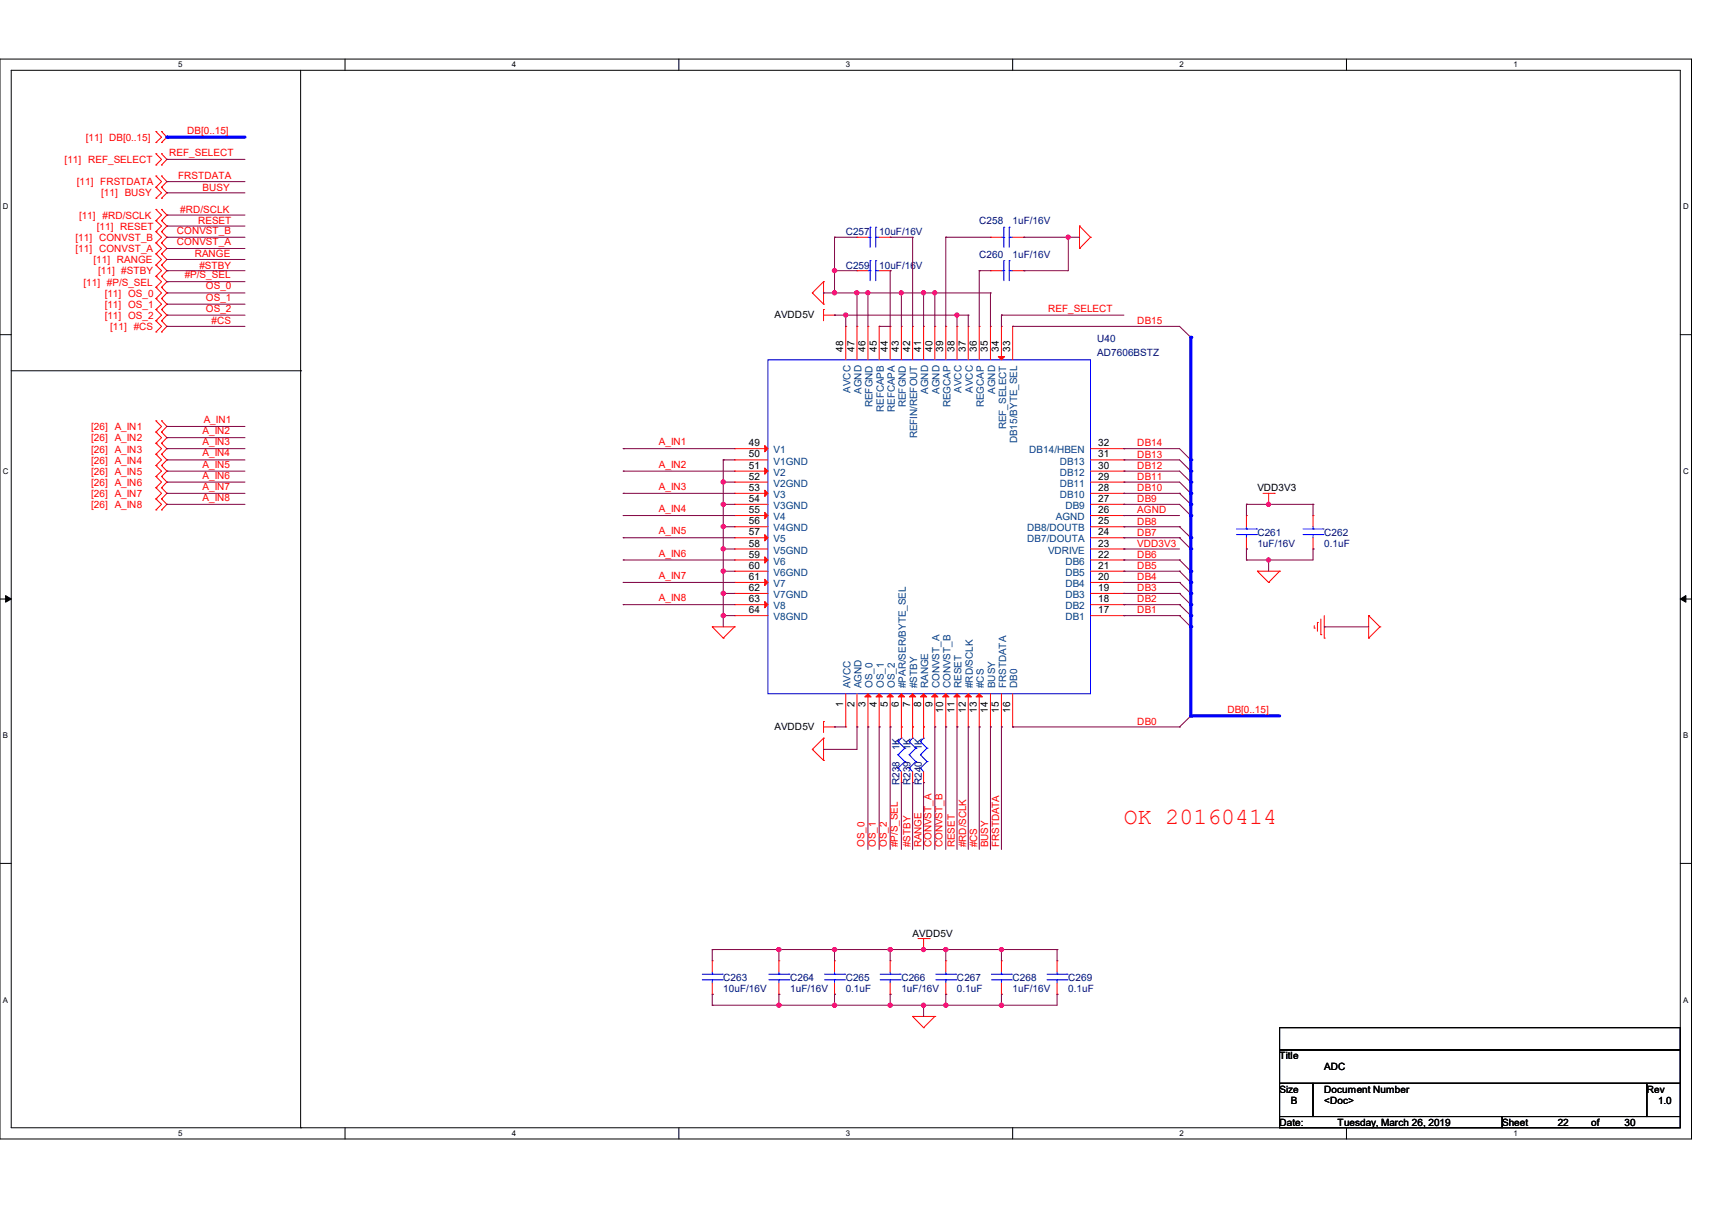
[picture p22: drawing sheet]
<svg xmlns="http://www.w3.org/2000/svg" width="297mm" height="210mm" viewBox="0 0 297 210" stroke-linecap="round" stroke-linejoin="round" font-family="sans-serif">
<defs><g id="words">
<text font-size="4" fill="#f00" x="195" y="142.8">OK 20160414</text>
<g font-size="1.7" fill="#f00">
<text x="32.5" y="23.2">DB[0..15]</text>
<text x="11.2" y="28.3">[11] REF_SELECT</text>
<text x="14.9" y="24.4">[11] DB[0..15]</text>
<text x="29.3" y="27.1">REF_SELECT</text>
<text x="13.3" y="32.1">[11] FRSTDATA</text>
<text x="17.6" y="34.1">[11] BUSY</text>
<text x="30.9" y="31.1">FRSTDATA</text>
<text x="35.1" y="33.1">BUSY</text>
<text x="13.1" y="41.8">[11] CONVST_B</text>
<text x="13.7" y="37.9">[11] #RD/SCLK</text>
<text x="16.8" y="39.9">[11] RESET</text>
<text x="30.7" y="40.6">CONVST_B</text>
<text x="31.3" y="36.9">#RD/SCLK</text>
<text x="34.4" y="38.8">RESET</text>
<text x="13.1" y="43.7">[11] CONVST_A</text>
<text x="16.2" y="45.6">[11] RANGE</text>
<text x="17" y="47.6">[11] #STBY</text>
<text x="30.7" y="42.5">CONVST_A</text>
<text x="33.8" y="44.6">RANGE</text>
<text x="34.6" y="46.6">#STBY</text>
<text x="14.5" y="49.5">[11] #P/S_SEL</text>
<text x="18.2" y="51.4">[11] OS_0</text>
<text x="18.2" y="53.4">[11] OS_1</text>
<text x="32" y="48.3">#P/S_SEL</text>
<text x="35.7" y="50.2">OS_0</text>
<text x="35.7" y="52.2">OS_1</text>
<text x="18.2" y="55.3">[11] OS_2</text>
<text x="19.1" y="57.2">[11] #CS</text>
<text x="35.7" y="54.1">OS_2</text>
<text x="36.7" y="56.2">#CS</text>
<text x="181.9" y="54.1">REF_SELECT</text>
<text x="197.3" y="56.2">DB15</text>
<text x="15.8" y="74.6">[26] A_IN1</text>
<text x="15.8" y="76.5">[26] A_IN2</text>
<text x="35.1" y="75.3">A_IN2</text>
<text x="35.1" y="77.2">A_IN3</text>
<text x="35.3" y="73.4">A_IN1</text>
<text x="114.3" y="77.2">A_IN1</text>
<text x="197.3" y="77.4">DB14</text>
<text x="15.8" y="78.5">[26] A_IN3</text>
<text x="15.8" y="80.4">[26] A_IN4</text>
<text x="15.8" y="82.3">[26] A_IN5</text>
<text x="35.1" y="79.2">A_IN4</text>
<text x="35.1" y="81.1">A_IN5</text>
<text x="35.1" y="83">A_IN6</text>
<text x="114.3" y="81.1">A_IN2</text>
<text x="197.3" y="83.2">DB11</text>
<text x="197.3" y="81.3">DB12</text>
<text x="197.3" y="79.4">DB13</text>
<text x="15.8" y="84.2">[26] A_IN6</text>
<text x="15.8" y="86.2">[26] A_IN7</text>
<text x="15.8" y="88.1">[26] A_IN8</text>
<text x="35.1" y="85">A_IN7</text>
<text x="35.1" y="86.9">A_IN8</text>
<text x="114.3" y="85">A_IN3</text>
<text x="114.3" y="88.8">A_IN4</text>
<text x="197.3" y="87.1">DB9</text>
<text x="197.3" y="85.2">DB10</text>
<text x="197.3" y="89">AGND</text>
<text x="114.3" y="92.7">A_IN5</text>
<text x="197.3" y="92.9">DB7</text>
<text x="197.3" y="91">DB8</text>
<text x="197.3" y="94.8">VDD3V3</text>
<text x="114.3" y="96.5">A_IN6</text>
<text x="114.3" y="100.4">A_IN7</text>
<text x="197.3" y="100.6">DB4</text>
<text x="197.3" y="98.7">DB5</text>
<text x="197.3" y="96.7">DB6</text>
<text x="114.3" y="104.3">A_IN8</text>
<text x="197.3" y="106.4">DB1</text>
<text x="197.3" y="104.5">DB2</text>
<text x="197.3" y="102.5">DB3</text>
<text x="197.3" y="125.7">DB0</text>
<text x="212.9" y="123.6">DB[0..15]</text>
<text x="150" y="146.9" transform="rotate(-90 150 146.9)">OS_0</text>
<text x="151.9" y="146.9" transform="rotate(-90 151.9 146.9)">OS_1</text>
<text x="153.8" y="146.9" transform="rotate(-90 153.8 146.9)">OS_2</text>
<text x="155.8" y="146.9" transform="rotate(-90 155.8 146.9)">#P/S_SEL</text>
<text x="157.9" y="146.9" transform="rotate(-90 157.9 146.9)">#STBY</text>
<text x="159.8" y="146.9" transform="rotate(-90 159.8 146.9)">RANGE</text>
<text x="161.6" y="146.9" transform="rotate(-90 161.6 146.9)">CONVST_A</text>
<text x="163.5" y="146.9" transform="rotate(-90 163.5 146.9)">CONVST_B</text>
<text x="165.6" y="146.9" transform="rotate(-90 165.6 146.9)">RESET</text>
<text x="167.6" y="146.9" transform="rotate(-90 167.6 146.9)">#RD/SCLK</text>
<text x="169.5" y="146.9" transform="rotate(-90 169.5 146.9)">#CS</text>
<text x="171.4" y="146.9" transform="rotate(-90 171.4 146.9)">BUSY</text>
<text x="173.4" y="146.9" transform="rotate(-90 173.4 146.9)">FRSTDATA</text>
</g>
<g font-size="1.7" fill="#000080">
<text x="146.7" y="40.8">C257</text>
<text x="152.5" y="40.8">10uF/16V</text>
<text x="169.9" y="38.9">C258</text>
<text x="175.7" y="38.9">1uF/16V</text>
<text x="146.7" y="46.6">C259</text>
<text x="152.5" y="46.6">10uF/16V</text>
<text x="169.9" y="44.7">C260</text>
<text x="175.7" y="44.7">1uF/16V</text>
<text x="190.4" y="59.3">U40</text>
<text x="190.4" y="61.7">AD7606BSTZ</text>
<text x="218.1" y="93">C261</text>
<text x="218.1" y="94.9">1uF/16V</text>
<text x="229.7" y="93">C262</text>
<text x="229.7" y="94.9">0.1uF</text>
<text x="156" y="130.1" transform="rotate(-90 156 130.1)">1K</text>
<text x="158" y="130.1" transform="rotate(-90 158 130.1)">1K</text>
<text x="159.9" y="130.1" transform="rotate(-90 159.9 130.1)">1K</text>
<text x="156" y="136.1" transform="rotate(-90 156 136.1)">R238</text>
<text x="158" y="136.1" transform="rotate(-90 158 136.1)">R239</text>
<text x="159.9" y="136.1" transform="rotate(-90 159.9 136.1)">R240</text>
<text x="125.5" y="170.2">C263</text>
<text x="125.5" y="172.1">10uF/16V</text>
<text x="137.1" y="170.2">C264</text>
<text x="137.1" y="172.1">1uF/16V</text>
<text x="146.7" y="170.2">C265</text>
<text x="146.7" y="172.1">0.1uF</text>
<text x="156.4" y="170.2">C266</text>
<text x="156.4" y="172.1">1uF/16V</text>
<text x="166" y="170.2">C267</text>
<text x="166" y="172.1">0.1uF</text>
<text x="175.7" y="170.2">C268</text>
<text x="175.7" y="172.1">1uF/16V</text>
<text x="185.3" y="170.2">C269</text>
<text x="185.3" y="172.1">0.1uF</text>
</g>
<g font-size="1.7">
<text x="134.4" y="55.1">AVDD5V</text>
<text x="146.3" y="61" transform="rotate(-90 146.3 61)">48</text>
<text x="148.2" y="61" transform="rotate(-90 148.2 61)">47</text>
<text x="150.2" y="61" transform="rotate(-90 150.2 61)">46</text>
<text x="152.1" y="61" transform="rotate(-90 152.1 61)">45</text>
<text x="154" y="61" transform="rotate(-90 154 61)">44</text>
<text x="156" y="61" transform="rotate(-90 156 61)">43</text>
<text x="157.9" y="61" transform="rotate(-90 157.9 61)">42</text>
<text x="159.8" y="61" transform="rotate(-90 159.8 61)">41</text>
<text x="161.8" y="61" transform="rotate(-90 161.8 61)">40</text>
<text x="163.7" y="61" transform="rotate(-90 163.7 61)">39</text>
<text x="165.6" y="61" transform="rotate(-90 165.6 61)">38</text>
<text x="167.6" y="61" transform="rotate(-90 167.6 61)">37</text>
<text x="169.5" y="61" transform="rotate(-90 169.5 61)">36</text>
<text x="171.4" y="61" transform="rotate(-90 171.4 61)">35</text>
<text x="173.3" y="61" transform="rotate(-90 173.3 61)">34</text>
<text x="175.3" y="61" transform="rotate(-90 175.3 61)">33</text>
<text x="129.9" y="77.4">49</text>
<text x="190.5" y="77.4">32</text>
<text x="129.9" y="79.3">50</text>
<text x="129.9" y="81.3">51</text>
<text x="129.9" y="83.2">52</text>
<text x="190.5" y="83.2">29</text>
<text x="190.5" y="81.3">30</text>
<text x="190.5" y="79.3">31</text>
<text x="129.9" y="85.1">53</text>
<text x="129.9" y="87">54</text>
<text x="129.9" y="89">55</text>
<text x="190.5" y="89">26</text>
<text x="190.5" y="87">27</text>
<text x="190.5" y="85.1">28</text>
<text x="218.1" y="85.2">VDD3V3</text>
<text x="129.9" y="90.9">56</text>
<text x="129.9" y="92.8">57</text>
<text x="129.9" y="94.8">58</text>
<text x="190.5" y="94.8">23</text>
<text x="190.5" y="92.8">24</text>
<text x="190.5" y="90.9">25</text>
<text x="129.9" y="96.7">59</text>
<text x="129.9" y="98.6">60</text>
<text x="129.9" y="100.6">61</text>
<text x="190.5" y="100.6">20</text>
<text x="190.5" y="98.6">21</text>
<text x="190.5" y="96.7">22</text>
<text x="129.9" y="102.5">62</text>
<text x="129.9" y="104.4">63</text>
<text x="129.9" y="106.3">64</text>
<text x="190.5" y="106.3">17</text>
<text x="190.5" y="104.4">18</text>
<text x="190.5" y="102.5">19</text>
<text x="146.3" y="122.6" transform="rotate(-90 146.3 122.6)">1</text>
<text x="148.2" y="122.6" transform="rotate(-90 148.2 122.6)">2</text>
<text x="150.2" y="122.6" transform="rotate(-90 150.2 122.6)">3</text>
<text x="152.1" y="122.6" transform="rotate(-90 152.1 122.6)">4</text>
<text x="154" y="122.6" transform="rotate(-90 154 122.6)">5</text>
<text x="156" y="122.6" transform="rotate(-90 156 122.6)">6</text>
<text x="157.9" y="122.6" transform="rotate(-90 157.9 122.6)">7</text>
<text x="159.8" y="122.6" transform="rotate(-90 159.8 122.6)">8</text>
<text x="161.8" y="122.6" transform="rotate(-90 161.8 122.6)">9</text>
<text x="163.7" y="123.6" transform="rotate(-90 163.7 123.6)">10</text>
<text x="165.6" y="123.6" transform="rotate(-90 165.6 123.6)">11</text>
<text x="167.6" y="123.6" transform="rotate(-90 167.6 123.6)">12</text>
<text x="169.5" y="123.6" transform="rotate(-90 169.5 123.6)">13</text>
<text x="171.4" y="123.6" transform="rotate(-90 171.4 123.6)">14</text>
<text x="173.3" y="123.6" transform="rotate(-90 173.3 123.6)">15</text>
<text x="175.3" y="123.6" transform="rotate(-90 175.3 123.6)">16</text>
<text x="134.4" y="126.5">AVDD5V</text>
<text x="158.3" y="162.4">AVDD5V</text>
<text x="222" y="183.7">Title</text>
<text x="229.7" y="185.6">ADC</text>
<text x="222" y="189.5">Size</text>
<text x="223.9" y="191.4">B</text>
<text x="229.7" y="191.4">&lt;Doc&gt;</text>
<text x="229.7" y="189.5">Document Number</text>
<text x="285.7" y="189.5">Rev</text>
<text x="287.7" y="191.4">1.0</text>
<text x="222" y="195.2">Date:</text>
<text x="232.1" y="195.2">Tuesday, March 26, 2019</text>
<text x="260.6" y="195.2">Sheet</text>
<text x="270.2" y="195.2">22</text>
<text x="276" y="195.2">of</text>
<text x="281.8" y="195.2">30</text>
</g>
<g font-size="1.7" fill="#004080">
<text x="147.5" y="68.1" transform="rotate(-90 147.5 68.1)">AVCC</text>
<text x="149.5" y="68.3" transform="rotate(-90 149.5 68.3)">AGND</text>
<text x="151.4" y="70.6" transform="rotate(-90 151.4 70.6)">REFGND</text>
<text x="153.3" y="71.5" transform="rotate(-90 153.3 71.5)">REFCAPB</text>
<text x="155.2" y="71.5" transform="rotate(-90 155.2 71.5)">REFCAPA</text>
<text x="157.2" y="70.6" transform="rotate(-90 157.2 70.6)">REFGND</text>
<text x="161" y="68.3" transform="rotate(-90 161 68.3)">AGND</text>
<text x="163" y="68.3" transform="rotate(-90 163 68.3)">AGND</text>
<text x="164.9" y="70.6" transform="rotate(-90 164.9 70.6)">REGCAP</text>
<text x="166.8" y="68.1" transform="rotate(-90 166.8 68.1)">AVCC</text>
<text x="168.8" y="68.1" transform="rotate(-90 168.8 68.1)">AVCC</text>
<text x="170.7" y="70.6" transform="rotate(-90 170.7 70.6)">REGCAP</text>
<text x="172.6" y="68.3" transform="rotate(-90 172.6 68.3)">AGND</text>
<text x="159.1" y="76" transform="rotate(-90 159.1 76)">REFIN/REFOUT</text>
<text x="174.5" y="74.5" transform="rotate(-90 174.5 74.5)">REF_SELECT</text>
<text x="176.5" y="76.9" transform="rotate(-90 176.5 76.9)">DB15/BYTE_SEL</text>
<text x="134.2" y="78.6">V1</text>
<text x="134.2" y="80.6">V1GND</text>
<text x="134.2" y="82.5">V2</text>
<text x="178.6" y="78.6">DB14/HBEN</text>
<text x="183.8" y="82.5">DB12</text>
<text x="183.8" y="80.6">DB13</text>
<text x="134.2" y="84.4">V2GND</text>
<text x="134.2" y="86.4">V3</text>
<text x="134.2" y="88.3">V3GND</text>
<text x="183.8" y="86.4">DB10</text>
<text x="183.8" y="84.4">DB11</text>
<text x="184.8" y="88.3">DB9</text>
<text x="134.2" y="90.2">V4</text>
<text x="134.2" y="92.2">V4GND</text>
<text x="134.2" y="94.1">V5</text>
<text x="178.2" y="94.1">DB7/DOUTA</text>
<text x="178.2" y="92.2">DB8/DOUTB</text>
<text x="183.2" y="90.2">AGND</text>
<text x="134.2" y="96">V5GND</text>
<text x="134.2" y="97.9">V6</text>
<text x="134.2" y="99.9">V6GND</text>
<text x="134.2" y="101.8">V7</text>
<text x="181.8" y="96">VDRIVE</text>
<text x="184.8" y="101.8">DB4</text>
<text x="184.8" y="99.9">DB5</text>
<text x="184.8" y="97.9">DB6</text>
<text x="134.2" y="103.7">V7GND</text>
<text x="134.2" y="105.7">V8</text>
<text x="134.2" y="107.6">V8GND</text>
<text x="184.8" y="107.6">DB1</text>
<text x="184.8" y="105.7">DB2</text>
<text x="184.8" y="103.7">DB3</text>
<text x="147.5" y="119.3" transform="rotate(-90 147.5 119.3)">AVCC</text>
<text x="149.5" y="119.3" transform="rotate(-90 149.5 119.3)">AGND</text>
<text x="151.4" y="119.3" transform="rotate(-90 151.4 119.3)">OS_0</text>
<text x="153.3" y="119.3" transform="rotate(-90 153.3 119.3)">OS_1</text>
<text x="155.2" y="119.3" transform="rotate(-90 155.2 119.3)">OS_2</text>
<text x="157.2" y="119.3" transform="rotate(-90 157.2 119.3)">#PAR/SER/BYTE_SEL</text>
<text x="159.1" y="119.3" transform="rotate(-90 159.1 119.3)">#STBY</text>
<text x="161" y="119.3" transform="rotate(-90 161 119.3)">RANGE</text>
<text x="163" y="119.3" transform="rotate(-90 163 119.3)">CONVST_A</text>
<text x="164.9" y="119.3" transform="rotate(-90 164.9 119.3)">CONVST_B</text>
<text x="166.8" y="119.3" transform="rotate(-90 166.8 119.3)">RESET</text>
<text x="168.8" y="119.3" transform="rotate(-90 168.8 119.3)">#RD/SCLK</text>
<text x="170.7" y="119.3" transform="rotate(-90 170.7 119.3)">#CS</text>
<text x="172.6" y="119.3" transform="rotate(-90 172.6 119.3)">BUSY</text>
<text x="174.5" y="119.3" transform="rotate(-90 174.5 119.3)">FRSTDATA</text>
<text x="176.5" y="119.3" transform="rotate(-90 176.5 119.3)">DB0</text>
</g>
<g font-size="1.4">
<text x="30.9" y="11.7">5</text>
<text x="88.8" y="11.7">4</text>
<text x="146.7" y="11.7">3</text>
<text x="204.6" y="11.7">2</text>
<text x="262.6" y="11.7">1</text>
<text x=".5" y="36.3">D</text>
<text x="292" y="36.3">D</text>
<text x=".5" y="82.2">C</text>
<text x="292" y="82.2">C</text>
<text x=".5" y="128">B</text>
<text x="292" y="128">B</text>
<text x=".5" y="173.9">A</text>
<text x="292" y="173.9">A</text>
<text x="30.9" y="197">5</text>
<text x="88.8" y="197">4</text>
<text x="146.7" y="197">3</text>
<text x="204.6" y="197">2</text>
<text x="262.6" y="197">1</text>
</g>
</g></defs>
<path d="M0 10.2h293.5v187.3h-293.5zM1.9 12.2h289.6v183.4h-289.6z" fill="none" stroke="#000" stroke-width=".17"/>
<g fill="#fff">
<path d="M30.9 10.5h.8v1.5h-.8z"/>
<path d="M30.9 195.8h.8v1.5h-.8z"/>
</g>
<path d="M59.9 10.2v2M59.9 195.6v1.9" fill="none" stroke="#000" stroke-width=".17"/>
<g fill="#fff">
<path d="M88.8 10.5h.8v1.5h-.8z"/>
<path d="M88.8 195.8h.8v1.5h-.8z"/>
</g>
<path d="M117.8 10.2v2M117.8 195.6v1.9" fill="none" stroke="#000" stroke-width=".17"/>
<g fill="#fff">
<path d="M146.7 10.5h.8v1.5h-.8z"/>
<path d="M146.7 195.8h.8v1.5h-.8z"/>
</g>
<path d="M175.7 10.2v2M175.7 195.6v1.9" fill="none" stroke="#000" stroke-width=".17"/>
<g fill="#fff">
<path d="M204.6 10.5h.8v1.5h-.8z"/>
<path d="M204.6 195.8h.8v1.5h-.8z"/>
</g>
<path d="M233.6 10.2v2M233.6 195.6v1.9" fill="none" stroke="#000" stroke-width=".17"/>
<g fill="#fff">
<path d="M262.6 10.5h.7v1.5h-.7z"/>
<path d="M262.6 195.8h.7v1.5h-.7z"/>
<path d="M.5 35.1h1v1.5h-1z"/>
<path d="M292 35.1h1v1.5h-1z"/>
<path d="M.5 80.9h1v1.6h-1z"/>
<path d="M292 80.9h1v1.6h-1z"/>
</g>
<path d="M0 58h1.9M291.5 58h2" fill="none" stroke="#000" stroke-width=".17"/>
<g fill="#fff">
<path d="M.5 126.8h.9v1.5h-.9z"/>
<path d="M292 126.8h.9v1.5h-.9z"/>
</g>
<path d="M0 103.9h1.9M291.5 103.9h2" fill="none" stroke="#000" stroke-width=".17"/>
<path d="M1 103.3l.9 .6-.9 .5zM291.5 103.9l1-.6v1.1z" fill="#000" stroke="#000" stroke-width=".17"/>
<g fill="#fff">
<path d="M.5 172.6h.9v1.6h-.9z"/>
<path d="M292 172.6h.9v1.6h-.9z"/>
</g>
<g fill="none" stroke="#000" stroke-width=".17">
<path d="M52.2 12.2v183.4M1.9 64.3h50.3M52.2 64.3h.1M0 149.7h1.9M291.5 149.7h2M222 178.2h69.5v3.9h-69.5zM52.2 195.6h.1M222 182.1h69.5v5.8h-69.5zM222 187.9h5.8v5.7h-5.8zM222 193.6h38.6v2h-38.6zM227.8 187.9h57.9v5.7h-57.9zM260.6 193.6h30.9v2h-30.9z"/>
<path d="M285.7 187.9h5.8v5.7h-5.8z"/>
</g>
<g fill="none" stroke="#f00" stroke-width=".17">
<path d="M27.1 24.7h.1M27.1 22.8h.1M27.1 28.6h.1M27.1 26.7h.1M27.1 32.5h.1M27.1 30.5h.1M27.1 34.4h.1M27.1 38.3h.1M27.1 36.3h.1M27.1 22.8l.9 1-.9 .9M27.1 26.7l.9 .9-.9 1M27.1 30.5l.9 1-.9 1"/>
<path d="M27.1 32.5l.9 .9-.9 1M27.1 36.3l.9 1-.9 1M27.1 38.3l.9 .9-.9 1M28 22.8h.1M28 24.7h.1M28 26.7h.1M28 28.6h.1M28 30.5h.1M28 32.5h.1M28 34.4h.1M28 36.3h.1M28 38.3h.1"/>
<path d="M28 22.8l1 1-1 .9M28 26.7l1 .9-1 1M28 30.5l1 1-1 1M28 32.5l1 .9-1 1M28 36.3l1 1-1 1M28 38.3l1 .9-1 1M187.3 39.2h.1M187.3 39.2v3.9M187.3 39.2l1.9 1.9M27.1 40.2h.1M27.1 42.1h.1M27.1 44h.1"/>
<path d="M27.1 46h.1M27.1 47.9h.1M27.1 49.8h.1M27.1 51.8h.1M27.1 53.7h.1M27.1 55.6h.1M27.1 57.6h.1M27.1 40.2l.9 .9-.9 1M27.1 42.1l.9 1-.9 .9M27.1 44l.9 1-.9 1M27.1 46l.9 .9-.9 1M27.1 47.9l.9 1-.9 .9"/>
<path d="M27.1 49.8l.9 1-.9 1M27.1 51.8l.9 .9-.9 1M27.1 53.7l.9 1-.9 .9M27.1 55.6l.9 1-.9 1M28 40.2h.1M28 42.1h.1M28 44h.1M28 46h.1M28 47.9h.1M28 49.8h.1M28 51.8h.1M28 53.7h.1"/>
<path d="M28 55.6h.1M28 57.6h.1M28 40.2l1 .9-1 1M28 42.1l1 1-1 .9M28 44l1 1-1 1M28 46l1 .9-1 1M28 47.9l1 1-1 .9M28 49.8l1 1-1 1M28 51.8l1 .9-1 1M28 53.7l1 1-1 .9M28 55.6l1 1-1 1M140.9 50.8h.1"/>
<path d="M140.9 50.8l2 1.9M142.9 53.7h.1M142.9 52.7h.1M142.9 48.9h.1M142.9 48.9v3.8M142.9 53.7v1.9M142.9 54.7h1.9M142.9 48.9l-2 1.9M144.8 54.7h.1M146.7 56.6h.1M146.7 56.6v5.8M148.7 41.1h.1"/>
<path d="M148.7 56.6h.1M148.7 46.9h.1M148.7 41.1h1.9M148.7 46.9h1.9M148.7 56.6v5.8M150.6 56.6h.1M150.6 56.6v5.8M152.5 56.6h.1M152.5 41.1h1.9M152.5 46.9h1.9M152.5 56.6v5.8M154.4 41.1h.1"/>
<path d="M154.4 56.6h.1M154.4 46.9h.1M154.4 56.6v5.8M156.4 56.6h.1M156.4 56.6v5.8M158.3 56.6h.1M158.3 56.6v5.8M160.2 56.6h.1M160.2 56.6v5.8M162.2 56.6h.1M162.2 56.6v5.8M164.1 56.6h.1"/>
<path d="M164.1 56.6v5.8M166 56.6h.1M166 56.6v5.8M168 56.6h.1M168 56.6v5.8M169.9 56.6h.1M169.9 56.6v5.8M171.8 41.1h.1M171.8 46.9h.1M171.8 56.6h.1M171.8 41.1h1.9M171.8 46.9h1.9"/>
<path d="M171.8 56.6v5.8M173.7 56.6h.1M173.7 56.6v5.8M175.7 56.6h.1M175.7 41.1h1.9M175.7 46.9h1.9M175.7 56.6v5.8M177.6 41.1h.1M177.6 46.9h.1M187.3 43.1h.1M189.2 41.1h.1M189.2 41.1l-1.9 2"/>
<path d="M27.1 74.9h.1M27.1 73h.1M27.1 76.9h.1M27.1 78.8h.1M27.1 73l.9 1-.9 .9M27.1 74.9l.9 1-.9 1M27.1 76.9l.9 .9-.9 1M27.1 78.8l.9 1-.9 .9M28 73h.1M28 74.9h.1M28 76.9h.1M28 78.8h.1"/>
<path d="M28 73l1 1-1 .9M28 74.9l1 1-1 1M28 76.9l1 .9-1 1M28 78.8l1 1-1 .9M127.4 77.8h.1M127.4 79.8h.1M127.4 77.8h5.8M127.4 79.8h5.8M189.2 77.8h5.8M189.2 79.8h5.8M195 77.8h.1M195 79.8h.1"/>
<path d="M27.1 80.7h.1M27.1 82.6h.1M27.1 84.6h.1M27.1 86.5h.1M27.1 88.4h.1M27.1 80.7l.9 1-.9 .9M27.1 82.6l.9 1-.9 1M27.1 84.6l.9 1-.9 .9M27.1 86.5l.9 1-.9 .9M28 80.7h.1M28 82.6h.1M28 84.6h.1"/>
<path d="M28 86.5h.1M28 88.4h.1M28 80.7l1 1-1 .9M28 82.6l1 1-1 1M28 84.6l1 1-1 .9M28 86.5l1 1-1 .9M127.4 81.7h.1M127.4 83.6h.1M127.4 85.6h.1M127.4 87.5h.1M127.4 89.4h.1M127.4 91.4h.1"/>
<path d="M127.4 93.3h.1M127.4 95.2h.1M127.4 97.1h.1M127.4 99.1h.1M127.4 85.6h5.8M127.4 99.1h5.8M127.4 97.1h5.8M127.4 95.2h5.8M127.4 93.3h5.8M127.4 91.4h5.8M127.4 89.4h5.8M127.4 87.5h5.8"/>
<path d="M127.4 83.6h5.8M127.4 81.7h5.8M189.2 85.6h5.8M189.2 99.1h5.8M189.2 97.1h5.8M189.2 95.2h5.8M189.2 93.3h5.8M189.2 91.4h5.8M189.2 89.4h5.8M189.2 87.5h5.8M189.2 83.6h5.8M189.2 81.7h5.8"/>
<path d="M195 99.1h.1M195 97.1h.1M195 95.2h.1M195 93.3h.1M195 91.4h.1M195 89.4h.1M195 87.5h.1M195 85.6h.1M195 83.6h.1M195 81.7h.1M216.2 89.4h.1M216.2 95.2h.1"/>
<path d="M216.2 89.4v2M216.2 93.3v1.9M218.1 99.1h.1M218.1 99.1h3.9M218.1 99.1l2 1.9M219.1 85.6h2M220.1 87.5h.1M220.1 85.6v1.9M221.1 85.6h.1M222 99.1h.1M222 99.1l-1.9 1.9M227.8 89.4h.1"/>
<path d="M227.8 95.2h.1M227.8 89.4v2M227.8 93.3v1.9M123.6 108.7h.1M123.6 108.7h3.8M123.6 108.7l1.9 2M125.5 110.7h.1M127.4 108.7h.1M127.4 101h.1M127.4 102.9h.1M127.4 104.9h.1M127.4 106.8h.1"/>
<path d="M127.4 108.7l-1.9 2M127.4 106.8h5.8M127.4 104.9h5.8M127.4 102.9h5.8M127.4 101h5.8M189.2 106.8h5.8M189.2 104.9h5.8M189.2 102.9h5.8M189.2 101h5.8M195 106.8h.1M195 104.9h.1M195 102.9h.1"/>
<path d="M195 101h.1M220.1 101h.1M228 108.9h.1M228 108.5v.4M228.6 107.9h.1M228.6 107.9v1.6M229.2 110.1h.1M229.2 107.4v2.7M229.7 110.7h.1M229.7 106.8v3.9M237.4 106.8h.1M237.4 110.7h.1"/>
<path d="M237.4 106.8v3.9M237.4 106.8l2 1.9M239.4 108.7h.1M239.4 108.7l-2 2M140.9 130h.1M140.9 130l2 1.9M142.9 125.1h.1M142.9 131.9h.1M142.9 128h.1M142.9 126.1h1.9M142.9 125.1v1.9M142.9 128v3.9"/>
<path d="M142.9 128l-2 2M144.8 126.1h.1M146.7 126.1h.1M146.7 120.3v5.8M148.7 126.1h.1M148.7 120.3v5.8M150.6 126.1h.1M150.6 120.3v5.8M152.5 126.1h.1M152.5 120.3v5.8M154.4 126.1h.1M154.4 120.3v5.8"/>
<path d="M156.4 135.7h.1M156.4 126.1h.1M156.4 120.3v7.7M156.4 133.8v1.9M158.3 135.7h.1M158.3 126.1h.1M158.3 120.3v7.7M158.3 133.8v1.9M160.2 135.7h.1M160.2 126.1h.1M160.2 120.3v7.7M160.2 133.8v1.9"/>
<path d="M162.2 126.1h.1M162.2 120.3v5.8M164.1 126.1h.1M164.1 120.3v5.8M166 126.1h.1M166 120.3v5.8M168 126.1h.1M168 120.3v5.8M169.9 126.1h.1M169.9 120.3v5.8M171.8 126.1h.1M171.8 120.3v5.8"/>
<path d="M173.7 126.1h.1M173.7 120.3v5.8M175.7 126.1h.1M175.7 120.3v5.8M123.6 166.6h.1M123.6 172.4h.1M123.6 166.6v2M123.6 170.5v1.9M135.1 166.6h.1M135.1 172.4h.1M135.1 166.6v2M135.1 170.5v1.9"/>
<path d="M144.8 166.6h.1M144.8 172.4h.1M144.8 166.6v2M144.8 170.5v1.9M154.4 166.6h.1M154.4 172.4h.1M154.4 166.6v2M154.4 170.5v1.9M158.3 176.3h.1M158.3 176.3h3.9M158.3 176.3l1.9 1.9M159.3 162.8h1.9"/>
<path d="M160.2 164.7h.1M160.2 178.2h.1M160.2 162.8v1.9M161.2 162.8h.1M162.2 176.3h.1M162.2 176.3l-2 1.9M164.1 166.6h.1M164.1 172.4h.1M164.1 166.6v2M164.1 170.5v1.9M173.7 166.6h.1M173.7 172.4h.1"/>
<path d="M173.7 166.6v2M173.7 170.5v1.9M183.4 166.6h.1M183.4 172.4h.1M183.4 166.6v2M183.4 170.5v1.9"/>
</g>
<g fill="none" stroke="#800040" stroke-width=".17">
<path d="M29 27.6h.1M29 27.6h13.5M204.6 56.6l2 1.9M206.6 58.5h.1M204.6 79.8l2 1.9M204.6 77.8l2 2M206.6 79.8h.1M204.6 99.1h.1M204.6 97.1h.1M204.6 93.3h.1M204.6 91.4h.1M204.6 85.6h.1"/>
<path d="M204.6 99.1l2 1.9M204.6 97.1l2 2M204.6 93.3l2 1.9M204.6 91.4l2 1.9M204.6 87.5l2 1.9M204.6 83.6l2 2M204.6 81.7l2 1.9M204.6 85.6l2 1.9M206.6 89.4h.1M206.6 85.6h.1M206.6 83.6h.1M206.6 81.7h.1"/>
<path d="M204.6 106.8h.1M204.6 104.9h.1M204.6 102.9h.1M204.6 101h.1M204.6 106.8l2 1.9M204.6 104.9l2 1.9M204.6 102.9l2 2M204.6 101l2 1.9M204.6 126.1h.1M206.6 124.2l-2 1.9"/>
</g>
<g fill="none" stroke="#00f" stroke-width=".17">
<path d="M151 39.4h.1M151 39.4v3.5M151.9 39.4h.1M151.9 39.4v3.5M174.2 39.4h.1M174.2 39.4v3.5M175.1 39.4h.1M175.1 39.4v3.5M150.6 41.1h.4M150.6 46.9h.4M151 41.1h.1M151 46.9h.1"/>
<path d="M151 45.2h.1M151 45.2v3.5M151.9 41.1h.1M151.9 45.2h.1M151.9 46.9h.1M151.9 41.1h.6M151.9 45.2v3.5M151.9 46.9h.6M173.7 41.1h.5M173.7 46.9h.5M174.2 41.1h.1M174.2 46.9h.1"/>
<path d="M174.2 45.2h.1M174.2 45.2v3.5M175.1 41.1h.1M175.1 45.2h.1M175.1 46.9h.1M175.1 41.1h.6M175.1 45.2v3.5M175.1 46.9h.6M133.2 62.4h56v57.9h-56zM214.5 92.7h3.5M214.5 91.7h3.5M216.2 91.7h.1"/>
<path d="M216.2 92.7h.1M216.2 91.4v.3M216.2 92.7v.6M218 92.7h.1M218 91.7h.1M226.1 92.7h3.4M226.1 91.7h3.4M227.8 91.7h.1M227.8 92.7h.1M227.8 91.4v.3M227.8 92.7v.6M229.5 92.7h.1"/>
<path d="M229.5 91.7h.1M155.8 133.2h.1M155.8 130.9h.1M155.8 128.6h.1M155.8 133.2l.6 .6M155.8 130.9l1.2 1.2M155.8 128.6l1.2 1.2M156.4 128h.1M156.4 128l-.6 .6M157 132.1h.1M157 129.8h.1M157 132.1l-1.2 1.1"/>
<path d="M157 129.8l-1.2 1.1M157.7 133.2h.1M157.7 130.9h.1M157.7 128.6h.1M157.7 133.2l.6 .6M157.7 130.9l1.2 1.2M157.7 128.6l1.2 1.2M158.3 128h.1M158.3 128l-.6 .6M158.9 132.1h.1M158.9 129.8h.1M158.9 132.1l-1.2 1.1"/>
<path d="M158.9 129.8l-1.2 1.1M159.7 133.2h.1M159.7 130.9h.1M159.7 128.6h.1M159.7 133.2l.5 .6M159.7 130.9l1.1 1.2M159.7 128.6l1.1 1.2M160.2 128h.1M160.2 128l-.5 .6M160.8 132.1h.1M160.8 129.8h.1M160.8 132.1l-1.1 1.1"/>
<path d="M160.8 129.8l-1.1 1.1M121.8 169.9h3.5M121.8 169h3.5M123.6 169h.1M123.6 169.9h.1M123.6 168.6v.4M123.6 169.9v.6M125.3 169.9h.1M125.3 169h.1M133.4 169.9h3.5M133.4 169h3.5M135.1 169h.1"/>
<path d="M135.1 169.9h.1M135.1 168.6v.4M135.1 169.9v.6M136.9 169.9h.1M136.9 169h.1M143 169.9h3.5M143 169h3.5M144.8 169h.1M144.8 169.9h.1M144.8 168.6v.4M144.8 169.9v.6M146.5 169.9h.1"/>
<path d="M146.5 169h.1M152.7 169.9h3.5M152.7 169h3.5M154.4 169h.1M154.4 169.9h.1M154.4 168.6v.4M154.4 169.9v.6M156.2 169.9h.1M156.2 169h.1M162.3 169.9h3.5M162.3 169h3.5M164.1 169h.1"/>
<path d="M164.1 169.9h.1M164.1 168.6v.4M164.1 169.9v.6M165.8 169.9h.1M165.8 169h.1M172 169.9h3.5M172 169h3.5M173.7 169h.1M173.7 169.9h.1M173.7 168.6v.4M173.7 169.9v.6M175.5 169.9h.1"/>
<path d="M175.5 169h.1M181.7 169.9h3.4M181.7 169h3.4M183.4 169h.1M183.4 169.9h.1M183.4 168.6v.4M183.4 169.9v.6M185.1 169.9h.1M185.1 169h.1"/>
</g>
<g fill="#f00" stroke="#f00" stroke-width=".17">
<path d="M150 120.9l.6-.6 .5 .6z"/>
<path d="M152.5 120.3l.6 .6h-1.1z"/>
<path d="M153.9 120.9l.5-.6 .6 .6z"/>
<path d="M156.4 120.3l.5 .6h-1.1z"/>
<path d="M157.8 120.9l.5-.6 .6 .6z"/>
<path d="M160.2 120.3l.6 .6h-1.1z"/>
<path d="M161.6 120.9l.6-.6 .5 .6z"/>
<path d="M164.1 120.3l.5 .6h-1.1z"/>
<path d="M165.5 120.9l.5-.6 .6 .6z"/>
<path d="M167.4 120.9l.6-.6 .5 .6z"/>
<path d="M169.3 120.9l.6-.6 .5 .6z"/>
<path d="M173.2 61.8h1.1l-.6 .6z"/>
<path d="M132.7 77.3l.5 .5-.5 .6z"/>
<path d="M132.7 81.2l.5 .5-.5 .6z"/>
<path d="M132.7 85l.5 .6-.5 .5z"/>
<path d="M132.7 88.9l.5 .5-.5 .6z"/>
<path d="M132.7 92.7l.5 .6-.5 .5z"/>
<path d="M132.7 96.6l.5 .5-.5 .6z"/>
<path d="M132.7 100.5l.5 .5-.5 .6z"/>
<path d="M132.7 104.3l.5 .6-.5 .5z"/>
</g>
<path d="M29 23.8h13.5" fill="none" stroke="#00f" stroke-width=".55"/>
<circle cx="29" cy="23.8" r=".28" fill="#00f"/>
<g fill="none" stroke="#800040" stroke-width=".17">
<path d="M29 31.5h.1M29 33.4h.1M29 37.3h.1M29 39.2h.1M29 31.5h13.5M29 33.4h13.5M29 37.3h13.5M29 39.2h13.5M29 41.1h.1M29 43.1h.1M29 45h.1M29 46.9h.1"/>
<path d="M29 48.9h.1M29 50.8h.1M29 52.7h.1M29 54.7h.1M29 56.6h.1M29 41.1h13.5M29 43.1h13.5M29 45h13.5M29 46.9h13.5M29 48.9h13.5M29 50.8h13.5M29 52.7h13.5"/>
<path d="M29 54.7h13.5M29 56.6h13.5M173.7 54.7h.1M173.7 54.7h21.3M173.7 54.7v1.9M29 74h.1M29 74h13.5M123.6 174.3h.1M123.6 172.4h.1M123.6 164.7h.1M123.6 174.3h11.5M123.6 164.7v1.9"/>
<path d="M123.6 172.4v1.9M123.6 164.7h11.5"/>
</g>
<path d="M206.6 81.7v1.9" fill="none" stroke="#00f" stroke-width=".55"/>
<circle cx="206.6" cy="81.7" r=".28" fill="#00f"/>
<path d="M206.6 79.8v1.9" fill="none" stroke="#00f" stroke-width=".55"/>
<circle cx="206.6" cy="79.8" r=".28" fill="#00f"/>
<path d="M206.6 58.5v21.3" fill="none" stroke="#00f" stroke-width=".55"/>
<circle cx="206.6" cy="58.5" r=".28" fill="#00f"/>
<path d="M206.6 104.9v1.9" fill="none" stroke="#00f" stroke-width=".55"/>
<circle cx="206.6" cy="104.9" r=".28" fill="#00f"/>
<path d="M206.6 85.6v1.9" fill="none" stroke="#00f" stroke-width=".55"/>
<circle cx="206.6" cy="85.6" r=".28" fill="#00f"/>
<path d="M206.6 83.6v2" fill="none" stroke="#00f" stroke-width=".55"/>
<circle cx="206.6" cy="83.6" r=".28" fill="#00f"/>
<path d="M206.6 99.1v1.9" fill="none" stroke="#00f" stroke-width=".55"/>
<circle cx="206.6" cy="99.1" r=".28" fill="#00f"/>
<path d="M206.6 93.3v1.9" fill="none" stroke="#00f" stroke-width=".55"/>
<circle cx="206.6" cy="93.3" r=".28" fill="#00f"/>
<path d="M206.6 87.5v1.9" fill="none" stroke="#00f" stroke-width=".55"/>
<circle cx="206.6" cy="87.5" r=".28" fill="#00f"/>
<path d="M206.6 89.4v3.9" fill="none" stroke="#00f" stroke-width=".55"/>
<circle cx="206.6" cy="89.4" r=".28" fill="#00f"/>
<path d="M206.6 95.2v3.9" fill="none" stroke="#00f" stroke-width=".55"/>
<circle cx="206.6" cy="95.2" r=".28" fill="#00f"/>
<path d="M206.6 102.9v2" fill="none" stroke="#00f" stroke-width=".55"/>
<circle cx="206.6" cy="102.9" r=".28" fill="#00f"/>
<path d="M206.6 101v1.9" fill="none" stroke="#00f" stroke-width=".55"/>
<circle cx="206.6" cy="101" r=".28" fill="#00f"/>
<path d="M206.6 106.8v1.9" fill="none" stroke="#00f" stroke-width=".55"/>
<circle cx="206.6" cy="106.8" r=".28" fill="#00f"/>
<g fill="none" stroke="#800040" stroke-width=".17">
<path d="M164.1 41.1h.1M164.1 41.1v15.5M177.6 41.1h.1M177.6 41.1h7.7M108.1 77.8h.1M108.1 77.8h19.3M108.1 97.1h.1M108.1 93.3h.1M108.1 81.7h.1M108.1 85.6h.1M108.1 89.4h.1M108.1 97.1h19.3"/>
<path d="M108.1 93.3h19.3M108.1 81.7h19.3M108.1 85.6h19.3M108.1 89.4h19.3M195 99.1h.1M195 97.1h.1M195 97.1h9.6M195 99.1h9.6M195 106.8h.1M195 104.9h.1M195 102.9h.1M195 101h.1"/>
<path d="M195 106.8h9.6M195 104.9h9.6M195 102.9h9.6M195 101h9.6M229.7 108.7h.1M229.7 108.7h7.7M158.3 135.7h.1M158.3 135.7v11.6M162.2 126.1h.1M162.2 126.1v21.2M164.1 126.1h.1M164.1 126.1v21.2"/>
<path d="M166 126.1h.1M166 126.1v21.2M168 126.1h.1M168 126.1v21.2M169.9 126.1h.1M169.9 126.1v21.2M135.1 172.4h.1M135.1 174.3h.1M135.1 164.7h.1M135.1 172.4v1.9M135.1 164.7h48.3M144.8 172.4h.1"/>
<path d="M144.8 174.3h.1M144.8 164.7h.1M144.8 172.4v1.9M154.4 172.4h.1M154.4 164.7h.1M154.4 174.3h.1M154.4 172.4v1.9M160.2 174.3h.1M160.2 164.7h.1M160.2 174.3v2M164.1 172.4h.1M164.1 164.7h.1"/>
<path d="M164.1 174.3h.1M164.1 164.7v1.9M164.1 172.4v1.9M173.7 172.4h.1M173.7 174.3h.1M173.7 164.7h.1M173.7 164.7v1.9M173.7 172.4v1.9M183.4 172.4h.1M183.4 164.7h.1M183.4 172.4v1.9h-48.3M183.4 164.7v1.9"/>
</g>
<g fill="#f0f" stroke="#f0f" stroke-width=".17">
<circle cx="185.3" cy="41.1" r=".36"/>
<circle cx="164.1" cy="174.3" r=".37"/>
<circle cx="173.7" cy="174.3" r=".37"/>
<circle cx="135.1" cy="174.3" r=".37"/>
<circle cx="164.1" cy="164.7" r=".37"/>
<circle cx="160.2" cy="174.3" r=".36"/>
<circle cx="173.7" cy="164.7" r=".37"/>
<circle cx="154.4" cy="174.3" r=".37"/>
<circle cx="144.8" cy="174.3" r=".37"/>
<circle cx="154.4" cy="164.7" r=".37"/>
<circle cx="144.8" cy="164.7" r=".37"/>
<circle cx="160.2" cy="164.7" r=".36"/>
</g>
<path d="M206.6 124.2h15.4" fill="none" stroke="#00f" stroke-width=".55"/>
<circle cx="206.6" cy="124.2" r=".28" fill="#00f"/>
<path d="M206.6 108.7v15.5" fill="none" stroke="#00f" stroke-width=".55"/>
<circle cx="206.6" cy="108.7" r=".28" fill="#00f"/>
<g fill="none" stroke="#800040" stroke-width=".17">
<path d="M142.9 50.8h.1M142.9 50.8h28.9M144.8 46.9h.1M144.8 41.1h.1M144.8 50.8h.1M144.8 54.7h.1M144.8 41.1h3.9M144.8 41.1v9.7M144.8 46.9h3.9M144.8 54.7h23.2M146.7 54.7h.1M146.7 54.7v1.9"/>
<path d="M148.7 50.8h.1M148.7 50.8v5.8M150.6 50.8h.1M150.6 50.8v5.8M152.5 56.6h.1M154.4 46.9h.1M154.4 41.1h.1M154.4 46.9v9.7h-1.9M154.4 41.1h3.9M156.4 50.8h.1M156.4 50.8v5.8M158.3 41.1h.1"/>
<path d="M158.3 41.1v15.5M160.2 50.8h.1M160.2 50.8v5.8M162.2 50.8h.1M162.2 50.8v5.8M164.1 41.1h.1M164.1 41.1h7.7M166 54.7h.1M166 54.7v1.9M168 54.7h.1M168 54.7v1.9M169.9 46.9h.1"/>
<path d="M169.9 46.9h1.9M169.9 46.9v9.7M171.8 50.8h.1M171.8 50.8v5.8M175.7 56.6h.1M175.7 56.6h28.9M177.6 46.9h.1M185.3 41.1h.1M185.3 41.1h2M185.3 41.1v5.8h-7.7M29 75.9h.1M29 77.8h.1"/>
<path d="M29 79.8h.1M29 79.8h13.5M29 77.8h13.5M29 75.9h13.5M125.5 79.8h.1M125.5 79.8h1.9M125.5 79.8v28.9M195 79.8h.1M195 77.8h.1M195 79.8h9.6M195 77.8h9.6M29 81.7h.1"/>
<path d="M29 83.6h.1M29 85.6h.1M29 87.5h.1M29 87.5h13.5M29 85.6h13.5M29 83.6h13.5M29 81.7h13.5M125.5 99.1h.1M125.5 95.2h.1M125.5 91.4h.1M125.5 87.5h.1M125.5 83.6h.1"/>
<path d="M125.5 91.4h1.9M125.5 87.5h1.9M125.5 83.6h1.9M125.5 95.2h1.9M125.5 99.1h1.9M195 93.3h.1M195 91.4h.1M195 87.5h.1M195 85.6h.1M195 83.6h.1M195 81.7h.1M195 89.4h.1"/>
<path d="M195 95.2h.1M195 93.3h9.6M195 91.4h9.6M195 87.5h9.6M195 85.6h9.6M195 83.6h9.6M195 81.7h9.6M195 89.4h9.6M195 95.2h9.6M216.2 95.2h.1M216.2 87.5h.1M216.2 97.1h.1"/>
<path d="M216.2 87.5h11.6M216.2 87.5v1.9M216.2 95.2v1.9M220.1 97.1h.1M220.1 87.5h.1M220.1 97.1v2M227.8 95.2h.1M227.8 87.5h.1M227.8 95.2v1.9h-11.6M227.8 87.5v1.9M108.1 104.9h.1M108.1 101h.1"/>
<path d="M108.1 104.9h19.3M108.1 101h19.3M125.5 106.8h.1M125.5 102.9h.1M125.5 106.8h1.9M125.5 102.9h1.9M142.9 130h.1M144.8 126.1h.1M144.8 126.1h1.9M148.7 126.1h.1M148.7 126.1v3.9h-5.8M150.6 126.1h.1"/>
<path d="M150.6 126.1v21.2M152.5 126.1h.1M152.5 126.1v21.2M154.4 126.1h.1M154.4 126.1v21.2M156.4 135.7h.1M156.4 135.7v11.6M160.2 135.7h.1M160.2 135.7v11.6M171.8 126.1h.1M171.8 126.1v21.2M173.7 126.1h.1"/>
<path d="M173.7 126.1v21.2M175.7 126.1h.1M175.7 126.1h28.9M135.1 164.7h.1M135.1 164.7v1.9M144.8 164.7h.1M144.8 164.7v1.9M154.4 164.7h.1M154.4 164.7v1.9"/>
</g>
<g fill="#f0f" stroke="#f0f" stroke-width=".17">
<circle cx="144.8" cy="46.9" r=".37"/>
<circle cx="148.6" cy="50.8" r=".37"/>
<circle cx="144.8" cy="50.8" r=".37"/>
<circle cx="150.6" cy="50.8" r=".36"/>
<circle cx="220.1" cy="97.1" r=".36"/>
<circle cx="220.1" cy="87.5" r=".36"/>
<circle cx="125.5" cy="83.6" r=".37"/>
<circle cx="125.5" cy="106.8" r=".37"/>
<circle cx="125.5" cy="102.9" r=".37"/>
<circle cx="125.5" cy="99" r=".37"/>
<circle cx="125.5" cy="95.2" r=".37"/>
<circle cx="125.5" cy="91.3" r=".37"/>
<circle cx="125.5" cy="87.5" r=".37"/>
<circle cx="160.2" cy="50.8" r=".36"/>
<circle cx="156.4" cy="50.8" r=".36"/>
<circle cx="162.2" cy="50.8" r=".36"/>
<circle cx="166" cy="54.6" r=".36"/>
<circle cx="146.7" cy="54.6" r=".36"/>
<circle cx="135.1" cy="164.7" r=".37"/>
<circle cx="185.3" cy="41.1" r=".36"/>
<circle cx="164.1" cy="174.3" r=".37"/>
<circle cx="173.7" cy="174.3" r=".37"/>
<circle cx="135.1" cy="174.3" r=".37"/>
<circle cx="164.1" cy="164.7" r=".37"/>
<circle cx="160.2" cy="174.3" r=".36"/>
<circle cx="173.7" cy="164.7" r=".37"/>
<circle cx="154.4" cy="174.3" r=".37"/>
<circle cx="144.8" cy="174.3" r=".37"/>
<circle cx="154.4" cy="164.7" r=".37"/>
<circle cx="144.8" cy="164.7" r=".37"/>
<circle cx="160.2" cy="164.7" r=".36"/>
</g>
<use href="#words"/>
</svg>
